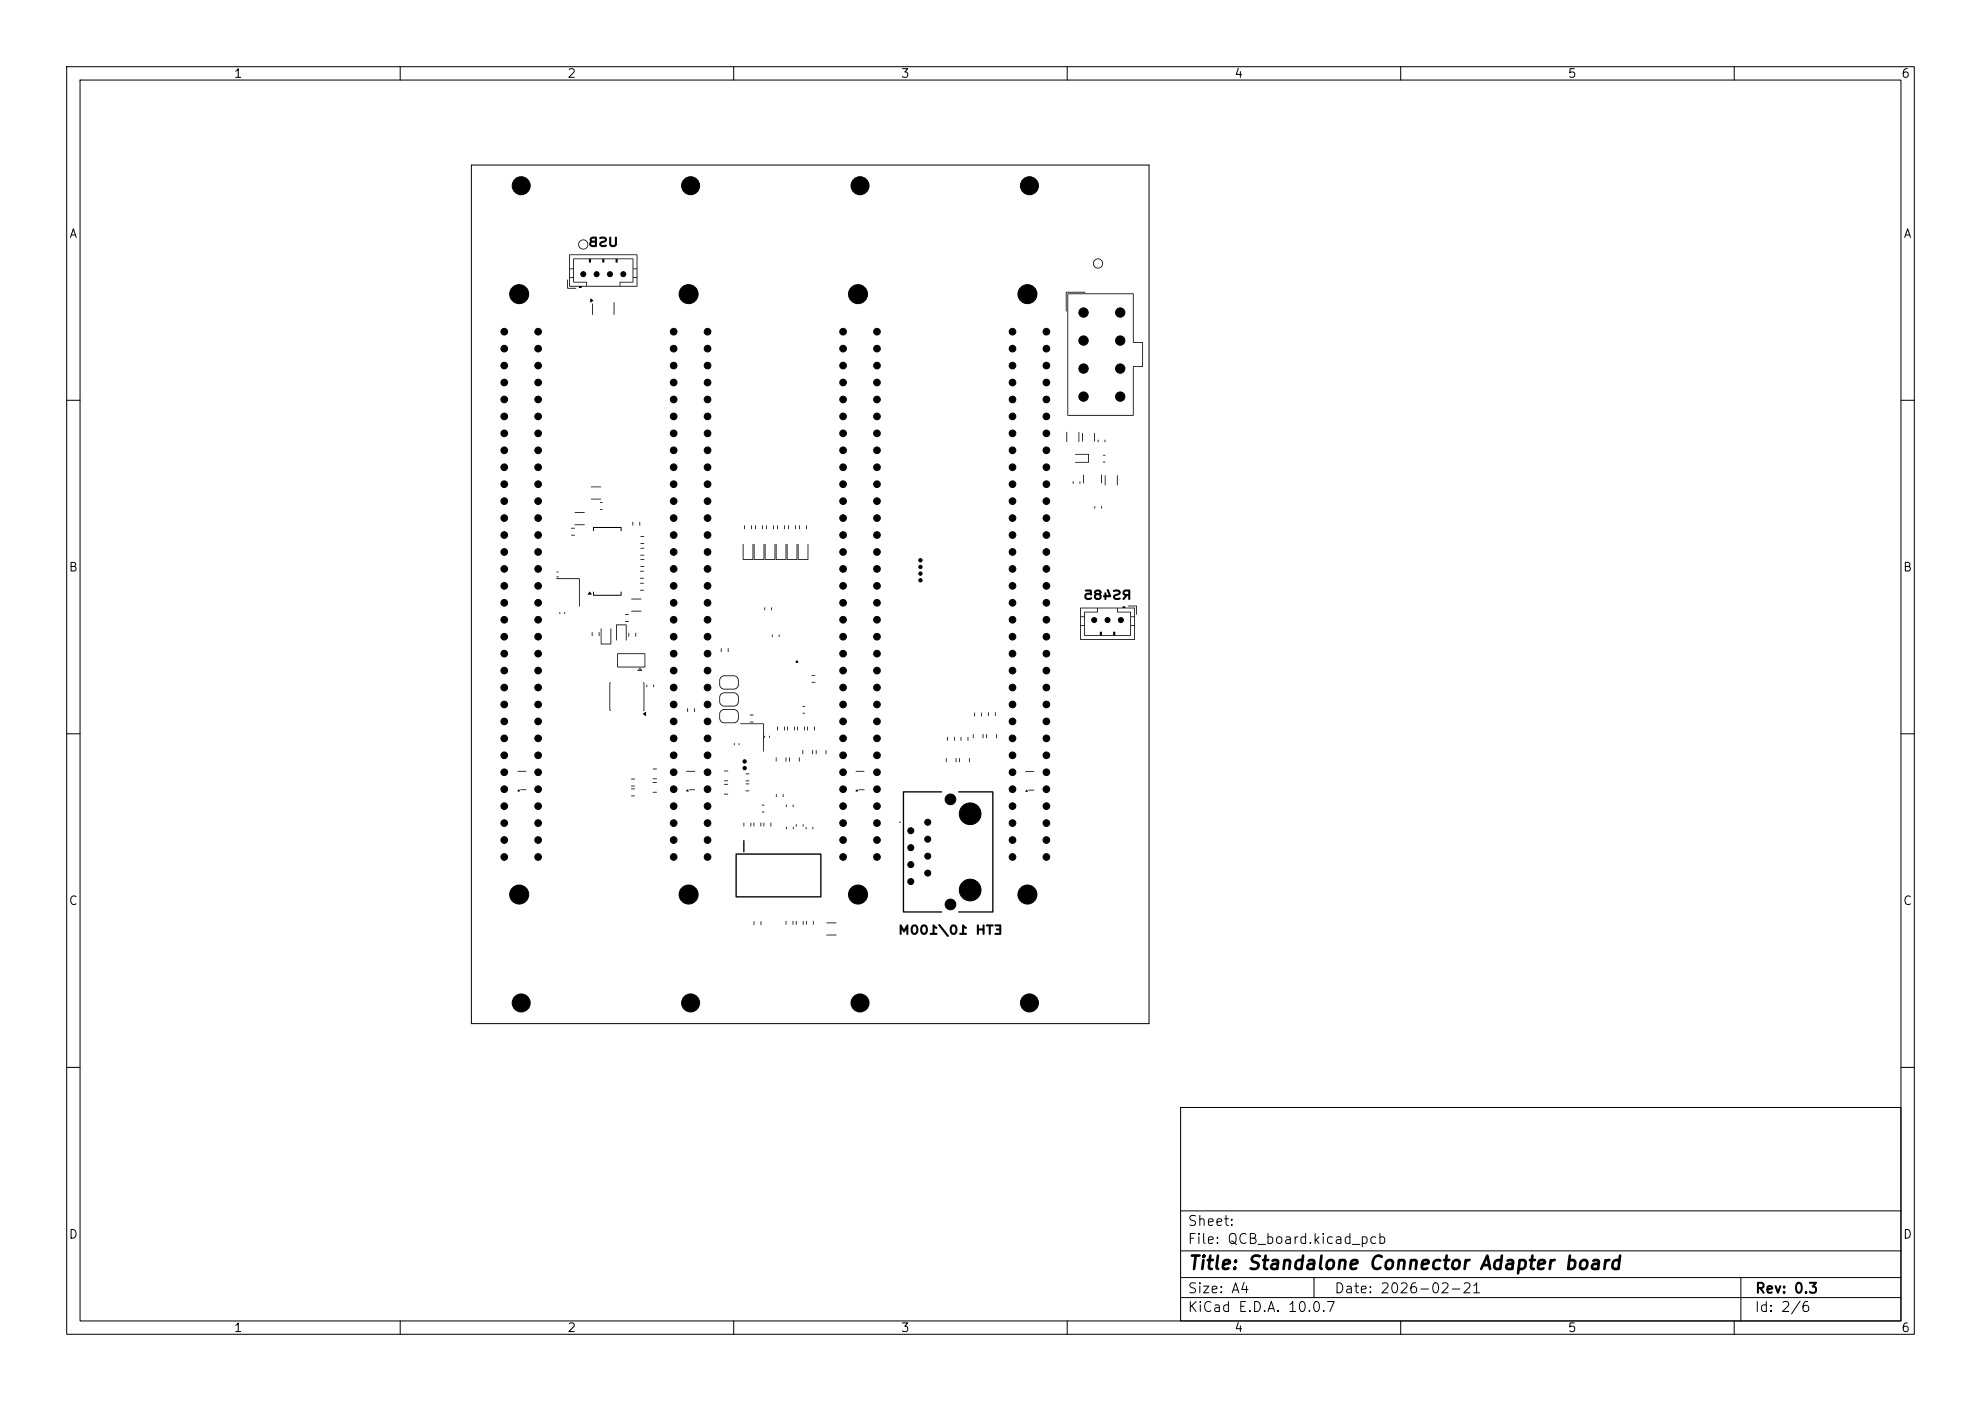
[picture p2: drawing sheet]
<svg xmlns="http://www.w3.org/2000/svg" width="297mm" height="210mm" viewBox="0 0 297 210" stroke-linecap="round" stroke-linejoin="round" font-family="sans-serif">
<defs><g id="words">
<text font-size="2" x="178" y="190.8">Title: Standalone Connector Adapter board</text>
<g font-size="1.5">
<text x="178" y="184.1">Sheet:</text>
<text x="178" y="186.8">File: QCB_board.kicad_pcb</text>
<text x="178" y="197">KiCad E.D.A. 10.0.7</text>
<text x="178" y="194.2">Size: A4</text>
<text x="200" y="194.2">Date: 2026-02-21</text>
<text x="263" y="197">Id: 2/6</text>
<text x="263" y="194.2">Rev: 0.3</text>
</g>
<g font-size="1.3">
<text x="35" y="12">1</text>
<text x="85" y="12">2</text>
<text x="135" y="12">3</text>
<text x="185" y="12">4</text>
<text x="235" y="12">5</text>
<text x="285" y="12">6</text>
<text x="10.3" y="36">A</text>
<text x="285.3" y="36">A</text>
<text x="10.2" y="86">B</text>
<text x="285.2" y="86">B</text>
<text x="10.2" y="136">C</text>
<text x="285.2" y="136">C</text>
<text x="10.2" y="186">D</text>
<text x="285.2" y="186">D</text>
<text x="35" y="200">1</text>
<text x="85" y="200">2</text>
<text x="135" y="200">3</text>
<text x="185" y="200">4</text>
<text x="235" y="200">5</text>
<text x="285" y="200">6</text>
</g>
</g></defs>
<g fill="none" stroke="#000" stroke-width=".15">
<path d="M10 10h277v190h-277zM12 12h273v186h-273zM60 10v2M110 10v2M160 10v2M210 10v2M260 10v2M70.7 24.7h101.6v128.7h-101.6zM10 60h2M285 60h2M10 110h2M285 110h2"/>
<path d="M10 160h2M177 166h108v32h-108zM285 160h2M60 198v2M110 198v2M160 198v2M177 194.5h108M177 191.5h108M177 187.5h108M177 181.5h108M197 191.5v3M210 198v2"/>
<path d="M260 198v2M261 191.5v6.5"/>
</g>
<g fill="#000">
<path d="M86.9 36.2a.76 .76 0 0 1 1.2 0 .76 .76 0 0 1-.5 1.2 .76 .76 0 0 1-.9-.8h.1a.64 .64 0 0 0 .9 .6 .64 .64 0 0 0 .2-1 .64 .64 0 0 0-1.1 .3v.1h-.1zM88.5 35.6l.3-.1h.7l-.1 1.5h-.7l-.3-.2-.1-.3h.3l.2 .2h.4v-.3l-.9 .1 .2-.3-.1-.3 .8 .2v-.3l-.8 .1zM89.9 35.6l.7-.1 .3 .1 .1 .3-.1 .3-.8 .4 .2 .1h.5a.16 .16 0 0 1 .2 .1 .16 .16 0 0 1-.1 .2h-.7l-.3-.1-.1-.3 .1-.3 .7-.3 .1-.1-.2-.1h-.6zM91.4 35.5h.1l.1 .1v1l.2 .1 .4-.1v-1a.16 .16 0 0 1 .1-.1 .16 .16 0 0 1 .2 .1v1.1l-.2 .3h-.5l-.3-.1-.2-.2zM85.3 38.2l10.2-.1 .1 4.8-8.4 .1-.1 .2h-.3v-.2h-1.4l-.1-.1h2.6v-.5h-1.9l-.1-.2h2.1v.7h4.9v-.5h.1v.5h2.4v-1.2h-.4l-.1 .7h-2l.1-.2h1.8v-.7h.6v-1.1h-.4v1.1h-.2v-2.6h-2.2l-.1 .5-.2-.1v-.4h-1.7l-.1 .5-.2-.1v-.4h-1.7l-.1 .5-.2-.1v-.4h-2.2v3.3h-.2v-.5h-.5v1.2h-.1v-1.4h.6v-1.1h-.5v1.1h-.1v-1.3h.6l.1-1.5h8.9l.1 1.5h.4v-1.9h-10v1.9h-.1zM164 39a.76 .76 0 0 1 1.3 .1 .76 .76 0 0 1-.5 1.1 .76 .76 0 0 1-.9-.8h.1a.64 .64 0 0 0 .8 .7 .64 .64 0 0 0 .3-1.1 .64 .64 0 0 0-1.1 .3v.1h-.1zM85 41.9l.1 .1v1.2h1.2h.1l-1.3 .1zM88.5 44.8l.5 .2-.5 .4zM88.8 45.5l.1 .1v1.6h-.1zM92 45.3h.1v1.9h-.1zM159.8 43.7l3 .1-.1 .1h-2.8v2.8l-.1-.1zM160 44h10v7.3h1.4v3.7h-1.4l-.1 7.3h-9.9v-9.1h.2v9h9.7v-7.2l1.4-.1v-3.5l-1.4-.1v-7.2h-9.7v9.1h-.2z"/>
<path d="M85.6 79.1l.6 .1h-.5zM86.2 78.6h1.4l.1 .1h-1.5zM86.2 76.8h1.4l.1 .1h-1.5zM88.6 74.8l1.5-.1v.1l-1.5 .1zM88.6 72.9h1.5v.1h-1.5zM90 76.3l.3 .1h-.3zM90 75.3l.3 .1h-.3zM88.9 79h4.2l.1 .6h-.1v-.5h-4l-.1 .5zM94.8 78.2l.1 .1v.5zM95.9 78.2l.1 .1-.1 .5zM111.6 78.8h.1v.5zM112.6 78.7l.1 .1v.5h-.1z"/>
<path d="M113.3 78.7v.1v.5h-.1zM114.3 78.7l.1 .1-.1 .5zM114.9 78.8h.1v.5zM115.9 78.7l.1 .1v.5h-.1zM116.5 78.8h.1v.5zM117.6 78.7l.1 .1-.1 .5zM118.2 78.8h.1v.5zM119.2 78.7l.1 .1v.5h-.1zM119.8 78.8h.1v.5zM120.9 78.7l.1 .1-.1 .5zM159.9 64.8h.1v1.5l-.1-.1zM160.8 72.2h.1v.3z"/>
<path d="M161.7 64.8h.1v1.5l-.1-.1zM161.9 72.2h.1l-.1 .3zM162.2 64.9h.1v1.3h-.1zM162.4 71.2h.1v1.3l-.1-.1zM161.2 68h2l.1 1.3-2.1 .1 .1-.2h1.9v-1h-1.9zM164.1 64.9h.1l-.1 1.3h-.1zM164.1 75.9h.1v.3zM164.6 65.9h.1v.4zM165.1 75.9h.1v.3zM165.1 71.2h.1v1.3l-.1-.1zM165.4 69.2l.3 .1h-.3zM165.4 68.2l.3 .1h-.3z"/>
<path d="M165.6 65.9h.1v.4zM165.7 71.2v.1v1.5l-.1-.1zM167.5 71.3h.1l-.1 1.5v-.1zM83.5 86.4l.3 .1h-.3zM83.4 85.7l.4 .1zM83.9 91.8h.1v.3zM84.6 91.8h.1v.3zM85.6 80.2h.6l-.5 .1zM83.4 86.7h3.5v4.2h-.1v-4.1h-3.4zM88.4 88.7h.1l.2 .4h-.6zM88.7 94.8h.1v.5zM88.9 88.7h.1l.1 .5h4v-.5l.1 .5-4.2 .1z"/>
<path d="M89.8 94.8h.1l-.1 .5zM90.1 94.2l.1 .1v2.2h1.3v-2.2l.1-.1v2.4h-1.5zM92.4 93.6h1.5v2.4h-.1v-2.3h-1.3v2.3h-.1zM93.7 93.1h.5l.1 .1h-.5zM93.7 92.1h.5l.1 .1h-.5zM94.2 94.9h.1v.5zM95.3 94.9h.1l-.1 .5zM94.6 91.6l1.5-.1 .1 .1-1.5 .1zM94.6 89.8l1.5-.1 .1 .1h-1.5zM96 88.4h.5v.1h-.5zM96 87.4h.5v.1h-.5zM96 86.6h.5v.1h-.5z"/>
<path d="M96 85.6h.5v.1h-.5zM96 84.9h.6l-.5 .1zM96 83.8l.6 .1h-.5zM96 83.2h.6l-.5 .1zM96 82.1l.6 .1h-.5zM96 81.4h.5l.1 .1h-.5zM96 80.4l.6 .1h-.5zM92.6 97.9h4.1v2.1h-4.1l-.1-.1h4.1v-1.8h-4v1.8h-.1zM108.1 97.2h.1v.5h-.1zM109.1 97.2h.1v.5zM111.4 81.6h.1v2.2h1.3v-2.2h.1v2.3h-1.5zM113 81.5l.1 .1v2.2h1.4v-2.2h.1v2.3h-1.6z"/>
<path d="M114.6 91.1h.1v.4zM114.7 81.5l.1 .1v2.2h1.3v-2.2h.1v2.3h-1.5zM115.6 91.1h.1v.4zM115.7 95.1h.1v.4zM116.3 81.6h.1v2.2h1.4v-2.2h.1v2.3h-1.6zM116.8 95.1l.1 .1-.1 .3v-.1zM118 81.6h.1v2.2h1.3v-2.2h.1v2.3h-1.5zM119.6 81.6h.1v2.2h1.4v-2.2h.1v2.3h-1.6zM162.7 88.4h.9l.1 .8h-.7l-.1 .1 .1 .3h.4a.16 .16 0 0 1 .3-.1 .16 .16 0 0 1 0 .3l-.3 .1h-.4l-.3-.1-.1-.3 .1-.5 .3-.2h.4v-.1l-.7-.1zM164.1 88.5l.3-.1h.3l.4 .2 .1 .2-.2 .3 .2 .4-.2 .4h-.6l-.3-.2-.1-.4h.3v.2l.2 .1 .4-.1v-.2l-.2-.1-.7 .1 .1-.2-.1-.3h.3l.2 .1 .4-.1-.2-.1-.7 .1zM166 88.4h.2l.4 1-.1 .1h-.6v.3a.16 .16 0 0 1-.2 .1 .16 .16 0 0 1-.1-.1v-.3a.16 .16 0 0 1-.2-.1 .16 .16 0 0 1 .2-.2v-.3a.16 .16 0 0 1 .1-.1 .16 .16 0 0 1 .2 .1v.3h.3zM166.9 88.5l.7-.1 .3 .1 .1 .3-.1 .3-.7 .4 .1 .1h.5a.15 .15 0 0 1 .2 .1 .15 .15 0 0 1-.1 .2h-.6l-.3-.1-.1-.4 .1-.2 .6-.3 .1-.1-.1-.1h-.6z"/>
<path d="M161.9 91.1h6.4v-.2h.4v.2h1.4l.1 4.8h-8.2l-.1-.1h8.1v-2h-.4l-.1 1.5h-6.9l-.1-1.5h-.5v2h-.1v-2.1h.6v-1.2h-.5v1.2h-.1v-1.3h.6v-.6h.2v3.4h2.2v-.5h.3v.5h1.7v-.5h.3v.5h2.2v-1.5h.6v-1.2h-.4v1.2h-.2v-1.9h-1.8l-.1-.1h2l.1 .7h.4v-1.2h-2.4v.5h-.1v-.5h-2.9v.6h-2.1l.1-.1h1.9v-.5h-2.5v1.2h-.1zM168.4 88.5l.3-.1h.7l.1 1.4a.16 .16 0 0 1-.2 .1 .16 .16 0 0 1-.2-.1v-.5h-.1l-.4 .6a.15 .15 0 0 1-.3 0 .15 .15 0 0 1 0-.2l.3-.4-.2-.1-.1-.4h.3l.2 .2h.3v-.3l-.8 .1zM169.1 90.8h1.3l.1 1.3h-.2v-1.2h-1.1zM77.7 118.4h.1l.1 .2h-.3zM78 118.3h.9v.1h-.8zM77.6 115.6h1.3l-1.3 .1zM91.4 102.3h.2l-.1 .1v4.1h-.1zM94.6 119.3l.5-.1 .1 .1-.5 .1zM94.6 118.2h.5l.1 .1h-.5zM94.6 117.8h.5h.1l-.5 .1zM94.6 116.8l.5-.1 .1 .1h-.5zM95.6 100.4h.5l-.2-.1-.3 .1 .4-.3 .3 .4h-.7z"/>
<path d="M96.4 102.3l.2 .1-.1 4.1h-.1l.1-.1v-4zM96.4 107l.4-.3v.6zM97 102.6v.1v.3h-.1zM97.9 102.7h.2l-.1 .3zM97.8 118.7h.6l.1 .1h-.6zM97.8 117.3l.6-.1 .1 .1h-.6zM97.9 116.7h.5l.1 .1h-.6zM97.9 115.2h.5l.1 .1h-.6zM103 118.4h.1l.1 .2h-.3zM103 106.2h.2l-.1 .5zM103.3 118.4l.9-.1v.1h-.8zM102.9 115.6h1.3l-1.3 .1z"/>
<path d="M104.1 106.2h.1v.5h-.1zM108.6 119l.6 .1h-.6zM108.6 117.5h.5l.1 .1h-.6zM108.6 117l.6 .1h-.6zM108.6 115.5h.5l.1 .1h-.6zM110 111.4h.1v.3zM108 106.6l.5-.3h1.5a.75 .75 0 0 1 .8 .8v.5a.75 .75 0 0 1-.8 .8h-1.4a.75 .75 0 0 1-.8-.8v-.5h.2v.5a.64 .64 0 0 0 .6 .7h1.4a.64 .64 0 0 0 .6-.7v-.5a.64 .64 0 0 0-.6-.7h-1.4a.64 .64 0 0 0-.6 .7l-.2-.1zM108 104.1l.5-.3h1.5a.75 .75 0 0 1 .8 .7v.6a.75 .75 0 0 1-.8 .8h-1.4a.75 .75 0 0 1-.8-.8v-.6h.2v.6a.64 .64 0 0 0 .6 .7h1.4a.64 .64 0 0 0 .6-.7v-.6a.64 .64 0 0 0-.6-.6h-1.4a.64 .64 0 0 0-.6 .6h-.2zM108 101.5l.5-.3h1.5a.75 .75 0 0 1 .8 .8v.6a.75 .75 0 0 1-.8 .8h-1.4a.75 .75 0 0 1-.8-.8v-.6h.2v.6a.64 .64 0 0 0 .6 .6h1.4a.64 .64 0 0 0 .6-.6v-.6a.64 .64 0 0 0-.6-.6h-1.4a.64 .64 0 0 0-.6 .6l-.2-.1zM110.8 111.4v.3zM111.8 118.5h.5l.1 .1h-.6zM111.8 117.5l.5-.1 .1 .1-.6 .1z"/>
<path d="M111.8 117h.5l.1 .1h-.6zM111.8 116l.5-.1 .1 .1-.6 .1zM112.4 108.2h.5h.1l-.5 .1zM112.4 107.1l.6 .1h-.5zM111 108.5h3.5v4.2l-.1-.1v-4.1h-3.4zM114.6 110.3h.1v.3zM115.3 110.3h.1v.3zM116.3 113.6h.1v.6l-.1-.1zM116.3 119.1h.2l-.1 .4zM116.5 108.9l.1 .1v.5l-.1-.1zM117.4 119.1h.1l-.1 .4zM117.5 108.9l.2 .1-.1 .5z"/>
<path d="M117.8 113.6h.1v.6l-.1-.1zM118 108.9l.1 .1v.5zM118.3 113.6h.1v.6zM119.1 108.9l.1 .1-.1 .5zM119.5 108.9l.1 .1v.5zM119.8 113.6h.1v.6l-.1-.1zM120.3 112.5h.1v.6l-.1-.1zM120.3 106.9l.3-.1 .1 .1-.3 .1zM120.3 105.9l.3-.1 .1 .1-.3 .1zM120.6 108.9l.1 .1-.1 .5v-.1zM121 108.9l.1 .1v.5zM121.8 112.5h.1v.6l-.1-.1z"/>
<path d="M122.1 108.9l.1 .1-.1 .5zM121.7 102.2l.5 .1h-.5zM121.7 101.2l.5 .1h-.5zM122.3 112.5h.1v.6zM123.8 112.5h.1v.6l-.1-.1zM128.4 118.4h.1l.1 .2h-.3zM128.7 118.4l.9-.1v.1h-.8zM128.3 115.6h1.3l-1.3 .1zM135.4 118.6h5.8v.1v.1h-5.7v17.8h5.7v.1v.1h-5.7l-.1-.1zM141.8 113.7h.1v.6l-.1-.1zM142 110.5h.1v.5zM143.1 110.5h.1l-.1 .5z"/>
<path d="M143.3 113.7h.1v.6l-.1-.1zM143.8 113.7h.1v.6l-.1-.1zM144 110.5h.1v.5zM145.1 110.5h.1l-.1 .5zM145.3 113.7h.1v.6l-.1-.1zM145.9 110.1h.1l-.1 .6v-.1zM146.1 106.8l.1 .1v.5zM147.1 106.8l.1 .1v.5zM147.3 110.1h.1v.6zM147.9 110.1h.1l-.1 .6v-.1zM148.1 106.8h.1v.5zM143.7 118.6h5.2v.1v18v.1h-5.1l-.1-.1 .1-.1h5v-17.8h-5z"/>
<path d="M149.2 106.8h.1l-.1 .5zM149.3 110.1h.1v.6zM153.9 118.4h.1l.1 .3h-.4zM154.2 118.4h.8l.1 .1h-.9zM153.7 115.6h1.3l.1 .1h-1.3zM111.4 126h.2v1.7l-.1 .1-.1-.1zM111.5 123.3l.1 .1v.5l-.1-.1zM112.5 123.3l.1 .1v.5l-.1-.1zM113 123.3l.1 .1v.5zM113 138.1h.1v.6l-.1-.1zM114 123.3l.1 .1v.5zM114 138.1h.1v.6z"/>
<path d="M114.2 121.7h.4l-.4 .1zM114.2 120.6l.4 .1h-.4zM114.5 123.3l.1 .1v.5zM115.5 123.3l.1 .1v.5l-.1-.1zM117.8 138l.1 .1v.5h-.1zM117.9 120.6v.1v.3l-.1-.1zM117.8 124h.2l-.1 .3zM118.8 138.1h.1v.5zM118.9 120.6l.1 .1-.1 .3-.1-.1zM118.9 124h.1l-.1 .3zM119.3 138.1h.1v.5zM119.3 123.6h.1v.3z"/>
<path d="M120.4 123.5l.1 .1-.1 .3h-.1zM120.4 138.1h.1l-.1 .5zM120.8 124h.1v.3zM120.9 138l.1 .1-.1 .5h-.1zM121.9 123.9v.1v.3h-.1zM121.9 138l.1 .1v.5h-.1zM110.3 127.9h12.8v6.6h-12.8v-.2h12.7v-6.2h-12.5v6.2h-.2zM123.9 138.3h1.5v.1h-1.5zM134.9 138.6h.3l.3 .7 .4-.7h.2l.1 1.4a.16 .16 0 0 1-.2 .1 .16 .16 0 0 1-.1-.1v-.7l-.4 .5-.3-.5v.7a.16 .16 0 0 1-.2 .1 .16 .16 0 0 1-.1-.1zM136.7 138.7l.5-.1 .4 .3 .1 .3-.1 .6-.4 .3-.5-.1-.2-.8h.3l.1 .5 .2 .1a.51 .51 0 0 0 .3-.4 .51 .51 0 0 0-.3-.5l-.3 .3h-.3zM138.1 138.7l.5-.1 .4 .3 .1 .3-.1 .6-.4 .3-.5-.1-.1-.8h.3v.5l.2 .1a.51 .51 0 0 0 .3-.4 .51 .51 0 0 0-.3-.5l-.2 .3h-.3zM139.8 138.6h.2l.5 .3a.16 .16 0 0 1 0 .2 .16 .16 0 0 1-.2 .1l-.2-.1v.7h.3a.15 .15 0 0 1 .1 .2 .15 .15 0 0 1-.1 .1h-.9a.15 .15 0 0 1-.1-.1 .15 .15 0 0 1 .1-.2h.3z"/>
<path d="M140.7 138.6h.2l1.3 1.6a.16 .16 0 0 1 0 .2 .16 .16 0 0 1-.2 0l-1.3-1.6zM142.6 138.7l.5-.1 .4 .3v.6v.3l-.4 .3-.5-.1-.2-.8h.3l.1 .5 .1 .1a.51 .51 0 0 0 .4-.4 .51 .51 0 0 0-.4-.5l-.2 .3h-.3zM144.3 138.6h.2l.4 .3a.16 .16 0 0 1 .1 .2 .16 .16 0 0 1-.2 .1l-.3-.1v.7h.3a.15 .15 0 0 1 .2 .2 .15 .15 0 0 1-.2 .1h-.8a.15 .15 0 0 1-.2-.1 .15 .15 0 0 1 .2-.2h.2zM146.5 138.6h.2l.1 .6h.5v-.5a.15 .15 0 0 1 .2-.1 .15 .15 0 0 1 .1 .1v1.3a.15 .15 0 0 1-.1 .1 .15 .15 0 0 1-.2-.1v-.5h-.5v.5a.16 .16 0 0 1-.2 .1 .16 .16 0 0 1-.1-.1zM147.8 138.6h1a.15 .15 0 0 1 .2 .1 .15 .15 0 0 1-.2 .2h-.3v1.1a.15 .15 0 0 1-.1 .1 .15 .15 0 0 1-.2-.1v-1.1l-.3-.1zM149.1 138.6h.9l.1 .1v1.4h-.9a.15 .15 0 0 1-.1-.1 .15 .15 0 0 1 .1-.2h.6v-.3h-.3a.15 .15 0 0 1-.2-.2 .15 .15 0 0 1 .2-.1h.3v-.3h-.6zM123.9 140.1h1.5v.1h-1.5z"/>
<circle cx="119.5" cy="99.2" r=".2"/>
<circle cx="134.9" cy="123.3" r=".1"/>
</g>
<g fill="#000" stroke="#000" stroke-width=".15">
<circle cx="78.1" cy="27.8" r="1.35"/>
<circle cx="103.5" cy="27.8" r="1.35"/>
<circle cx="128.9" cy="27.8" r="1.35"/>
<circle cx="154.3" cy="27.8" r="1.35"/>
<circle cx="75.6" cy="52.3" r=".5"/>
<circle cx="75.6" cy="49.7" r=".5"/>
<circle cx="75.6" cy="59.9" r=".5"/>
<circle cx="75.6" cy="54.8" r=".5"/>
<circle cx="75.6" cy="57.3" r=".5"/>
<circle cx="77.8" cy="44.1" r="1.43"/>
<circle cx="80.7" cy="54.8" r=".5"/>
<circle cx="80.7" cy="52.3" r=".5"/>
<circle cx="80.7" cy="57.3" r=".5"/>
<circle cx="80.7" cy="59.9" r=".5"/>
<circle cx="80.7" cy="49.7" r=".5"/>
<circle cx="87.4" cy="41.1" r=".37"/>
<circle cx="89.4" cy="41.1" r=".37"/>
<circle cx="91.4" cy="41.1" r=".37"/>
<circle cx="93.4" cy="41.1" r=".37"/>
<circle cx="101" cy="52.3" r=".5"/>
<circle cx="101" cy="49.7" r=".5"/>
<circle cx="101" cy="57.3" r=".5"/>
<circle cx="101" cy="59.9" r=".5"/>
<circle cx="101" cy="54.8" r=".5"/>
<circle cx="103.2" cy="44.1" r="1.43"/>
<circle cx="106.1" cy="57.3" r=".5"/>
<circle cx="106.1" cy="54.8" r=".5"/>
<circle cx="106.1" cy="52.3" r=".5"/>
<circle cx="106.1" cy="59.9" r=".5"/>
<circle cx="106.1" cy="49.7" r=".5"/>
<circle cx="126.4" cy="54.8" r=".5"/>
<circle cx="126.4" cy="49.7" r=".5"/>
<circle cx="126.4" cy="52.3" r=".5"/>
<circle cx="126.4" cy="57.3" r=".5"/>
<circle cx="126.4" cy="59.9" r=".5"/>
<circle cx="128.6" cy="44.1" r="1.43"/>
<circle cx="131.5" cy="54.8" r=".5"/>
<circle cx="131.5" cy="49.7" r=".5"/>
<circle cx="131.5" cy="57.3" r=".5"/>
<circle cx="131.5" cy="59.9" r=".5"/>
<circle cx="131.5" cy="52.3" r=".5"/>
<circle cx="151.8" cy="49.7" r=".5"/>
<circle cx="151.8" cy="52.3" r=".5"/>
<circle cx="151.8" cy="59.9" r=".5"/>
<circle cx="151.8" cy="54.8" r=".5"/>
<circle cx="151.8" cy="57.3" r=".5"/>
<circle cx="154" cy="44.1" r="1.43"/>
<circle cx="156.9" cy="49.7" r=".5"/>
<circle cx="156.9" cy="54.8" r=".5"/>
<circle cx="156.9" cy="52.3" r=".5"/>
<circle cx="156.9" cy="57.3" r=".5"/>
<circle cx="156.9" cy="59.9" r=".5"/>
<circle cx="162.4" cy="46.8" r=".7"/>
<circle cx="162.4" cy="55.2" r=".7"/>
<circle cx="162.4" cy="51" r=".7"/>
<circle cx="162.4" cy="59.4" r=".7"/>
<circle cx="167.9" cy="46.8" r=".7"/>
<circle cx="167.9" cy="55.2" r=".7"/>
<circle cx="168" cy="51" r=".7"/>
<circle cx="168" cy="59.4" r=".7"/>
<circle cx="75.6" cy="75.1" r=".5"/>
<circle cx="75.6" cy="67.5" r=".5"/>
<circle cx="75.6" cy="70" r=".5"/>
<circle cx="75.6" cy="65" r=".5"/>
<circle cx="75.6" cy="77.7" r=".5"/>
<circle cx="75.6" cy="62.4" r=".5"/>
<circle cx="75.6" cy="72.6" r=".5"/>
<circle cx="80.7" cy="77.7" r=".5"/>
<circle cx="80.7" cy="72.6" r=".5"/>
<circle cx="80.7" cy="62.4" r=".5"/>
<circle cx="80.7" cy="67.5" r=".5"/>
<circle cx="80.7" cy="70" r=".5"/>
<circle cx="80.7" cy="65" r=".5"/>
<circle cx="80.7" cy="75.1" r=".5"/>
<circle cx="101" cy="67.5" r=".5"/>
<circle cx="101" cy="75.1" r=".5"/>
<circle cx="101" cy="72.6" r=".5"/>
<circle cx="101" cy="70" r=".5"/>
<circle cx="101" cy="62.4" r=".5"/>
<circle cx="101" cy="65" r=".5"/>
<circle cx="101" cy="77.7" r=".5"/>
<circle cx="106.1" cy="62.4" r=".5"/>
<circle cx="106.1" cy="77.7" r=".5"/>
<circle cx="106.1" cy="67.5" r=".5"/>
<circle cx="106.1" cy="70" r=".5"/>
<circle cx="106.1" cy="72.6" r=".5"/>
<circle cx="106.1" cy="75.1" r=".5"/>
<circle cx="106.1" cy="65" r=".5"/>
<circle cx="126.4" cy="72.6" r=".5"/>
<circle cx="126.4" cy="62.4" r=".5"/>
<circle cx="126.4" cy="75.1" r=".5"/>
<circle cx="126.4" cy="67.5" r=".5"/>
<circle cx="126.4" cy="77.7" r=".5"/>
<circle cx="126.4" cy="65" r=".5"/>
<circle cx="126.4" cy="70" r=".5"/>
<circle cx="131.5" cy="67.5" r=".5"/>
<circle cx="131.5" cy="70" r=".5"/>
<circle cx="131.5" cy="62.4" r=".5"/>
<circle cx="131.5" cy="65" r=".5"/>
<circle cx="131.5" cy="75.1" r=".5"/>
<circle cx="131.5" cy="77.7" r=".5"/>
<circle cx="131.5" cy="72.6" r=".5"/>
<circle cx="151.8" cy="72.6" r=".5"/>
<circle cx="151.8" cy="65" r=".5"/>
<circle cx="151.8" cy="62.4" r=".5"/>
<circle cx="151.8" cy="75.1" r=".5"/>
<circle cx="151.8" cy="70" r=".5"/>
<circle cx="151.8" cy="67.5" r=".5"/>
<circle cx="151.8" cy="77.7" r=".5"/>
<circle cx="156.9" cy="67.5" r=".5"/>
<circle cx="156.9" cy="70" r=".5"/>
<circle cx="156.9" cy="62.4" r=".5"/>
<circle cx="156.9" cy="65" r=".5"/>
<circle cx="156.9" cy="72.6" r=".5"/>
<circle cx="156.9" cy="75.1" r=".5"/>
<circle cx="156.9" cy="77.7" r=".5"/>
<circle cx="75.6" cy="92.9" r=".5"/>
<circle cx="75.6" cy="95.4" r=".5"/>
<circle cx="75.6" cy="98" r=".5"/>
<circle cx="75.6" cy="82.7" r=".5"/>
<circle cx="75.6" cy="87.8" r=".5"/>
<circle cx="75.6" cy="90.4" r=".5"/>
<circle cx="75.6" cy="80.2" r=".5"/>
<circle cx="75.6" cy="85.3" r=".5"/>
<circle cx="80.7" cy="80.2" r=".5"/>
<circle cx="80.7" cy="87.8" r=".5"/>
<circle cx="80.7" cy="95.4" r=".5"/>
<circle cx="80.7" cy="92.9" r=".5"/>
<circle cx="80.7" cy="98" r=".5"/>
<circle cx="80.7" cy="82.7" r=".5"/>
<circle cx="80.7" cy="85.3" r=".5"/>
<circle cx="80.7" cy="90.4" r=".5"/>
<circle cx="101" cy="85.3" r=".5"/>
<circle cx="101" cy="98" r=".5"/>
<circle cx="101" cy="90.4" r=".5"/>
<circle cx="101" cy="92.9" r=".5"/>
<circle cx="101" cy="82.7" r=".5"/>
<circle cx="101" cy="95.4" r=".5"/>
<circle cx="101" cy="80.2" r=".5"/>
<circle cx="101" cy="87.8" r=".5"/>
<circle cx="106.1" cy="92.9" r=".5"/>
<circle cx="106.1" cy="98" r=".5"/>
<circle cx="106.1" cy="82.7" r=".5"/>
<circle cx="106.1" cy="95.4" r=".5"/>
<circle cx="106.1" cy="80.2" r=".5"/>
<circle cx="106.1" cy="87.8" r=".5"/>
<circle cx="106.1" cy="85.3" r=".5"/>
<circle cx="106.1" cy="90.4" r=".5"/>
<circle cx="126.4" cy="92.9" r=".5"/>
<circle cx="126.4" cy="98" r=".5"/>
<circle cx="126.4" cy="80.2" r=".5"/>
<circle cx="126.4" cy="90.4" r=".5"/>
<circle cx="126.4" cy="82.7" r=".5"/>
<circle cx="126.4" cy="95.4" r=".5"/>
<circle cx="126.4" cy="85.3" r=".5"/>
<circle cx="126.4" cy="87.8" r=".5"/>
<circle cx="131.5" cy="85.3" r=".5"/>
<circle cx="131.5" cy="90.4" r=".5"/>
<circle cx="131.5" cy="82.7" r=".5"/>
<circle cx="131.5" cy="95.4" r=".5"/>
<circle cx="131.5" cy="80.2" r=".5"/>
<circle cx="131.5" cy="92.9" r=".5"/>
<circle cx="131.5" cy="98" r=".5"/>
<circle cx="131.5" cy="87.8" r=".5"/>
<circle cx="138" cy="87" r=".25"/>
<circle cx="138" cy="84" r=".25"/>
<circle cx="138" cy="86" r=".25"/>
<circle cx="138" cy="85" r=".25"/>
<circle cx="151.8" cy="98" r=".5"/>
<circle cx="151.8" cy="80.2" r=".5"/>
<circle cx="151.8" cy="82.7" r=".5"/>
<circle cx="151.8" cy="92.9" r=".5"/>
<circle cx="151.8" cy="95.4" r=".5"/>
<circle cx="151.8" cy="85.3" r=".5"/>
<circle cx="151.8" cy="87.8" r=".5"/>
<circle cx="151.8" cy="90.4" r=".5"/>
<circle cx="156.9" cy="98" r=".5"/>
<circle cx="156.9" cy="85.3" r=".5"/>
<circle cx="156.9" cy="92.9" r=".5"/>
<circle cx="156.9" cy="80.2" r=".5"/>
<circle cx="156.9" cy="82.7" r=".5"/>
<circle cx="156.9" cy="87.8" r=".5"/>
<circle cx="156.9" cy="95.4" r=".5"/>
<circle cx="156.9" cy="90.4" r=".5"/>
<circle cx="164.1" cy="93" r=".37"/>
<circle cx="166.1" cy="93" r=".37"/>
<circle cx="168" cy="93" r=".37"/>
<circle cx="75.6" cy="100.5" r=".5"/>
<circle cx="75.6" cy="105.6" r=".5"/>
<circle cx="75.6" cy="115.8" r=".5"/>
<circle cx="75.6" cy="113.2" r=".5"/>
<circle cx="75.6" cy="110.7" r=".5"/>
<circle cx="75.6" cy="103.1" r=".5"/>
<circle cx="75.6" cy="108.1" r=".5"/>
<circle cx="75.6" cy="118.3" r=".5"/>
<circle cx="80.7" cy="100.5" r=".5"/>
<circle cx="80.7" cy="103.1" r=".5"/>
<circle cx="80.7" cy="118.3" r=".5"/>
<circle cx="80.7" cy="108.1" r=".5"/>
<circle cx="80.7" cy="105.6" r=".5"/>
<circle cx="80.7" cy="113.2" r=".5"/>
<circle cx="80.7" cy="110.7" r=".5"/>
<circle cx="80.7" cy="115.8" r=".5"/>
<circle cx="101" cy="110.7" r=".5"/>
<circle cx="101" cy="105.6" r=".5"/>
<circle cx="101" cy="118.3" r=".5"/>
<circle cx="101" cy="113.2" r=".5"/>
<circle cx="101" cy="115.8" r=".5"/>
<circle cx="101" cy="100.5" r=".5"/>
<circle cx="101" cy="108.1" r=".5"/>
<circle cx="101" cy="103.1" r=".5"/>
<circle cx="106.1" cy="100.5" r=".5"/>
<circle cx="106.1" cy="113.2" r=".5"/>
<circle cx="106.1" cy="110.7" r=".5"/>
<circle cx="106.1" cy="103.1" r=".5"/>
<circle cx="106.1" cy="108.1" r=".5"/>
<circle cx="106.1" cy="115.8" r=".5"/>
<circle cx="106.1" cy="105.6" r=".5"/>
<circle cx="106.1" cy="118.3" r=".5"/>
<circle cx="111.6" cy="114.1" r=".25"/>
<circle cx="111.6" cy="115.1" r=".25"/>
<circle cx="126.4" cy="118.3" r=".5"/>
<circle cx="126.4" cy="100.5" r=".5"/>
<circle cx="126.4" cy="108.1" r=".5"/>
<circle cx="126.4" cy="113.2" r=".5"/>
<circle cx="126.4" cy="105.6" r=".5"/>
<circle cx="126.4" cy="103.1" r=".5"/>
<circle cx="126.4" cy="110.7" r=".5"/>
<circle cx="126.4" cy="115.8" r=".5"/>
<circle cx="131.5" cy="100.5" r=".5"/>
<circle cx="131.5" cy="110.7" r=".5"/>
<circle cx="131.5" cy="115.8" r=".5"/>
<circle cx="131.5" cy="118.3" r=".5"/>
<circle cx="131.5" cy="103.1" r=".5"/>
<circle cx="131.5" cy="113.2" r=".5"/>
<circle cx="131.5" cy="105.6" r=".5"/>
<circle cx="131.5" cy="108.1" r=".5"/>
<circle cx="142.5" cy="119.8" r=".8"/>
<circle cx="151.8" cy="100.5" r=".5"/>
<circle cx="151.8" cy="105.6" r=".5"/>
<circle cx="151.8" cy="103.1" r=".5"/>
<circle cx="151.8" cy="113.2" r=".5"/>
<circle cx="151.8" cy="118.3" r=".5"/>
<circle cx="151.8" cy="108.1" r=".5"/>
<circle cx="151.8" cy="110.7" r=".5"/>
<circle cx="151.8" cy="115.8" r=".5"/>
<circle cx="156.9" cy="105.6" r=".5"/>
<circle cx="156.9" cy="110.7" r=".5"/>
<circle cx="156.9" cy="100.5" r=".5"/>
<circle cx="156.9" cy="118.3" r=".5"/>
<circle cx="156.9" cy="108.1" r=".5"/>
<circle cx="156.9" cy="113.2" r=".5"/>
<circle cx="156.9" cy="103.1" r=".5"/>
<circle cx="156.9" cy="115.8" r=".5"/>
<circle cx="75.6" cy="123.4" r=".5"/>
<circle cx="75.6" cy="120.8" r=".5"/>
<circle cx="75.6" cy="125.9" r=".5"/>
<circle cx="75.6" cy="128.5" r=".5"/>
<circle cx="77.8" cy="134.1" r="1.43"/>
<circle cx="80.7" cy="120.8" r=".5"/>
<circle cx="80.7" cy="125.9" r=".5"/>
<circle cx="80.7" cy="123.4" r=".5"/>
<circle cx="80.7" cy="128.5" r=".5"/>
<circle cx="101" cy="125.9" r=".5"/>
<circle cx="101" cy="123.4" r=".5"/>
<circle cx="101" cy="120.8" r=".5"/>
<circle cx="101" cy="128.5" r=".5"/>
<circle cx="103.2" cy="134.1" r="1.43"/>
<circle cx="106.1" cy="125.9" r=".5"/>
<circle cx="106.1" cy="123.4" r=".5"/>
<circle cx="106.1" cy="120.8" r=".5"/>
<circle cx="106.1" cy="128.5" r=".5"/>
<circle cx="126.4" cy="125.9" r=".5"/>
<circle cx="126.4" cy="123.4" r=".5"/>
<circle cx="126.4" cy="120.8" r=".5"/>
<circle cx="126.4" cy="128.5" r=".5"/>
<circle cx="128.6" cy="134.1" r="1.43"/>
<circle cx="131.5" cy="125.9" r=".5"/>
<circle cx="131.5" cy="123.4" r=".5"/>
<circle cx="131.5" cy="120.8" r=".5"/>
<circle cx="131.5" cy="128.5" r=".5"/>
<circle cx="136.6" cy="129.6" r=".45"/>
<circle cx="136.6" cy="132.1" r=".45"/>
<circle cx="136.6" cy="124.5" r=".45"/>
<circle cx="136.6" cy="127.1" r=".45"/>
<circle cx="139.1" cy="130.9" r=".45"/>
<circle cx="139.1" cy="128.3" r=".45"/>
<circle cx="139.1" cy="123.3" r=".45"/>
<circle cx="139.1" cy="125.8" r=".45"/>
<circle cx="142.5" cy="135.6" r=".8"/>
<circle cx="145.4" cy="122" r="1.62"/>
<circle cx="145.4" cy="133.4" r="1.62"/>
<circle cx="151.8" cy="120.8" r=".5"/>
<circle cx="151.8" cy="123.4" r=".5"/>
<circle cx="151.8" cy="125.9" r=".5"/>
<circle cx="151.8" cy="128.5" r=".5"/>
<circle cx="154" cy="134.1" r="1.43"/>
<circle cx="156.9" cy="123.4" r=".5"/>
<circle cx="156.9" cy="125.9" r=".5"/>
<circle cx="156.9" cy="120.8" r=".5"/>
<circle cx="156.9" cy="128.5" r=".5"/>
<circle cx="78.1" cy="150.3" r="1.35"/>
<circle cx="103.5" cy="150.3" r="1.35"/>
<circle cx="128.9" cy="150.3" r="1.35"/>
<circle cx="154.3" cy="150.3" r="1.35"/>
</g>
<use href="#words"/>
</svg>
